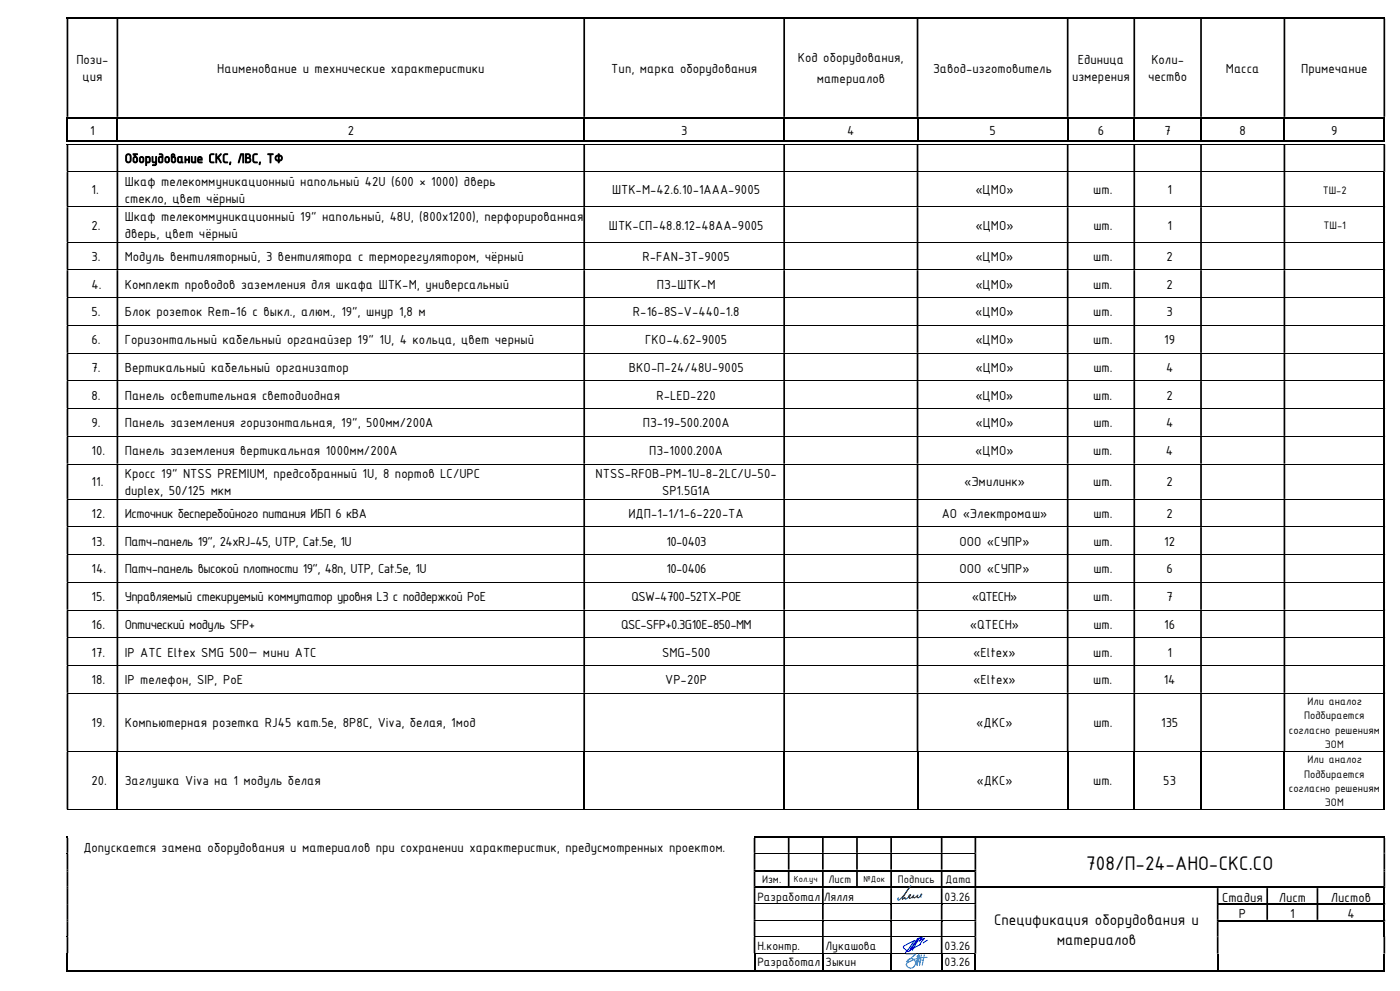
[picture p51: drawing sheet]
<svg xmlns="http://www.w3.org/2000/svg" width="420mm" height="297mm" viewBox="0 0 420 297" stroke-linecap="round" stroke-linejoin="round" font-family="sans-serif">
<defs><g id="words">
<text font-size="6.3" x="325.9" y="260.6">708/П-24-АНО-СКС.СО</text>
<g font-size="5">
<text x="298.2" y="277.2">Спецификация оборудования и</text>
<text x="317" y="283.2">материалов</text>
</g>
<g font-size="4.2">
<text x="22.9" y="19.1">Пози-</text>
<text x="65.2" y="21.8">Наименование и технические характеристики</text>
<text x="183.4" y="21.8">Тип, марка оборудования</text>
<text x="239.4" y="18.7">Код оборудования,</text>
<text x="279.9" y="21.8">Завод-изготовитель</text>
<text x="323.3" y="19.1">Единица</text>
<text x="345.4" y="19.1">Коли-</text>
<text x="367.7" y="21.8">Масса</text>
<text x="390.3" y="21.8">Примечание</text>
<text x="24.8" y="24.4">ция</text>
<text x="245" y="24.9">материалов</text>
<text x="321.6" y="24.4">измерения</text>
<text x="344.4" y="24.4">чество</text>
<text x="27.1" y="40.4">1</text>
<text x="104.3" y="40.4">2</text>
<text x="204.3" y="40.4">3</text>
<text x="254.2" y="40.4">4</text>
<text x="296.8" y="40.4">5</text>
<text x="329.3" y="40.4">6</text>
<text x="349.3" y="40.4">7</text>
<text x="371.8" y="40.4">8</text>
<text x="399.3" y="40.4">9</text>
<text x="37.4" y="48.8">Оборудование СКС, ЛВС, ТФ</text>
<text x="27.5" y="58.3">1.</text>
<text x="37.4" y="55.6">Шкаф телекоммуникационный напольный 42U (600 × 1000) дверь</text>
<text x="183.6" y="58.3">ШТК-М-42.6.10-1ААА-9005</text>
<text x="292.6" y="58.3">«ЦМО»</text>
<text x="328" y="58.3">шт.</text>
<text x="350.2" y="58.3">1</text>
<text x="37.4" y="60.8">стекло, цвет чёрный</text>
<text x="27.5" y="68.8">2.</text>
<text x="37.4" y="66.2">Шкаф телекоммуникационный 19&quot; напольный, 48U, (800x1200), перфорированная</text>
<text x="37.4" y="71.4">дверь, цвет чёрный</text>
<text x="182.7" y="68.8">ШТК-СП-48.8.12-48АА-9005</text>
<text x="292.6" y="68.8">«ЦМО»</text>
<text x="328" y="68.8">шт.</text>
<text x="350.2" y="68.8">1</text>
<text x="27.5" y="78.2">3.</text>
<text x="37.4" y="78.2">Модуль вентиляторный, 3 вентилятора с терморегулятором, чёрный</text>
<text x="192.7" y="78.2">R-FAN-3Т-9005</text>
<text x="292.6" y="78.2">«ЦМО»</text>
<text x="328" y="78.2">шт.</text>
<text x="349.9" y="78.2">2</text>
<text x="27.5" y="86.5">4.</text>
<text x="37.4" y="86.5">Комплект проводов заземления для шкафа ШТК-М, универсальный</text>
<text x="197.1" y="86.5">ПЗ-ШТК-М</text>
<text x="292.6" y="86.5">«ЦМО»</text>
<text x="328" y="86.5">шт.</text>
<text x="349.9" y="86.5">2</text>
<text x="27.5" y="94.8">5.</text>
<text x="37.4" y="94.8">Блок розеток Rem-16 с выкл., алюм., 19&quot;, шнур 1,8 м</text>
<text x="189.9" y="94.8">R-16-8S-V-440-1.8</text>
<text x="292.6" y="94.8">«ЦМО»</text>
<text x="328" y="94.8">шт.</text>
<text x="349.9" y="94.8">3</text>
<text x="27.5" y="103.1">6.</text>
<text x="37.4" y="103.1">Горизонтальный кабельный органайзер 19&quot; 1U, 4 кольца, цвет черный</text>
<text x="193.6" y="103.1">ГКО-4.62-9005</text>
<text x="292.6" y="103.1">«ЦМО»</text>
<text x="328" y="103.1">шт.</text>
<text x="349.3" y="103.1">19</text>
<text x="27.5" y="111.4">7.</text>
<text x="37.4" y="111.4">Вертикальный кабельный организатор</text>
<text x="188.7" y="111.4">ВКО-П-24/48U-9005</text>
<text x="292.6" y="111.4">«ЦМО»</text>
<text x="328" y="111.4">шт.</text>
<text x="349.8" y="111.4">4</text>
<text x="27.5" y="119.8">8.</text>
<text x="37.4" y="119.8">Панель осветительная светодиодная</text>
<text x="197" y="119.8">R-LED-220</text>
<text x="292.6" y="119.8">«ЦМО»</text>
<text x="328" y="119.8">шт.</text>
<text x="349.9" y="119.8">2</text>
<text x="27.5" y="128.1">9.</text>
<text x="37.4" y="128.1">Панель заземления горизонтальная, 19&quot;, 500мм/200А</text>
<text x="192.8" y="128.1">ПЗ-19-500.200А</text>
<text x="292.6" y="128.1">«ЦМО»</text>
<text x="328" y="128.1">шт.</text>
<text x="349.8" y="128.1">4</text>
<text x="27.5" y="136.4">10.</text>
<text x="37.4" y="136.4">Панель заземления вертикальная 1000мм/200А</text>
<text x="194.7" y="136.4">ПЗ-1000.200А</text>
<text x="292.6" y="136.4">«ЦМО»</text>
<text x="328" y="136.4">шт.</text>
<text x="349.8" y="136.4">4</text>
<text x="37.4" y="143.2">Кросс 19&quot; NTSS PREMIUM, предсобранный 1U, 8 портов LC/UPC</text>
<text x="178.7" y="143.2">NTSS-RFOB-PM-1U-8-2LC/U-50-</text>
<text x="27.5" y="145.8">11.</text>
<text x="37.4" y="148.4">duplex, 50/125 мкм</text>
<text x="198.6" y="148.4">SP1.5G1A</text>
<text x="289.2" y="145.8">«Эмилинк»</text>
<text x="328" y="145.8">шт.</text>
<text x="349.9" y="145.8">2</text>
<text x="27.5" y="155.2">12.</text>
<text x="37.4" y="155.2">Источник бесперебойного питания ИБП 6 кВА</text>
<text x="188.5" y="155.2">ИДП-1-1/1-6-220-ТА</text>
<text x="282.5" y="155.2">АО «Электромаш»</text>
<text x="328" y="155.2">шт.</text>
<text x="349.9" y="155.2">2</text>
<text x="27.5" y="163.5">13.</text>
<text x="37.4" y="163.5">Патч-панель 19&quot;, 24хRJ-45, UTP, Cat.5e, 1U</text>
<text x="199.9" y="163.5">10-0403</text>
<text x="287.9" y="163.5">ООО «СУПР»</text>
<text x="328" y="163.5">шт.</text>
<text x="349.3" y="163.5">12</text>
<text x="27.5" y="171.8">14.</text>
<text x="37.4" y="171.8">Патч-панель высокой плотности 19&quot;, 48п, UTP, Cat.5e, 1U</text>
<text x="199.9" y="171.8">10-0406</text>
<text x="287.9" y="171.8">ООО «СУПР»</text>
<text x="328" y="171.8">шт.</text>
<text x="349.9" y="171.8">6</text>
<text x="27.5" y="180.1">15.</text>
<text x="37.4" y="180.1">Управляемый стекируемый коммутатор уровня L3 с поддержкой PoE</text>
<text x="189.5" y="180.1">QSW-4700-52TX-POE</text>
<text x="291.6" y="180.1">«QTECH»</text>
<text x="328" y="180.1">шт.</text>
<text x="349.9" y="180.1">7</text>
<text x="27.5" y="188.5">16.</text>
<text x="37.4" y="188.5">Оптический модуль SFP+</text>
<text x="186.4" y="188.5">QSC-SFP+0.3G10E-850-MM</text>
<text x="291" y="188.5">«QTECH»</text>
<text x="328" y="188.5">шт.</text>
<text x="349.3" y="188.5">16</text>
<text x="27.5" y="196.8">17.</text>
<text x="37.4" y="196.8">IP АТС Eltex SMG 500— мини АТС</text>
<text x="198.6" y="196.8">SMG-500</text>
<text x="291.9" y="196.8">«Eltex»</text>
<text x="328" y="196.8">шт.</text>
<text x="350.2" y="196.8">1</text>
<text x="27.5" y="205.1">18.</text>
<text x="37.4" y="205.1">IP телефон, SIP, PoE</text>
<text x="199.6" y="205.1">VP-20P</text>
<text x="291.9" y="205.1">«Eltex»</text>
<text x="328" y="205.1">шт.</text>
<text x="349.1" y="205.1">14</text>
<text x="27.5" y="217.9">19.</text>
<text x="37.4" y="217.9">Компьютерная розетка RJ45 кат.5e, 8P8C, Viva, белая, 1мод</text>
<text x="292.9" y="217.9">«ДКС»</text>
<text x="328" y="217.9">шт.</text>
<text x="348.3" y="217.9">135</text>
<text x="27.5" y="235.4">20.</text>
<text x="37.4" y="235.4">Заглушка Viva на 1 модуль белая</text>
<text x="292.9" y="235.4">«ДКС»</text>
<text x="328" y="235.4">шт.</text>
<text x="349" y="235.4">53</text>
<text x="25" y="255.2">Допускается замена оборудования и материалов при сохранении характеристик, предусмотренных проектом.</text>
<text x="366.6" y="270.3">Стадия</text>
<text x="371.6" y="275.3">Р</text>
<text x="383.6" y="270.3">Лист</text>
<text x="387" y="275.3">1</text>
<text x="399.3" y="270.3">Листов</text>
<text x="404.2" y="275.3">4</text>
</g>
<g font-size="3.9">
<text x="227.2" y="269.9">Разработал</text>
<text x="247.1" y="269.9">Лялля</text>
<text x="283.3" y="269.9">03.26</text>
<text x="227.2" y="284.6">Н.контр.</text>
<text x="247.7" y="284.6">Лукашова</text>
<text x="283.3" y="284.6">03.26</text>
<text x="227.2" y="289.6">Разработал</text>
<text x="247.7" y="289.6">Зыкин</text>
<text x="283.3" y="289.6">03.26</text>
</g>
<g font-size="3.5">
<text x="396.8" y="58">ТШ-2</text>
<text x="397" y="68.6">ТШ-1</text>
<text x="391.2" y="215.6">Подбирается</text>
<text x="392.3" y="211.3">Или аналог</text>
<text x="386.7" y="219.9">согласно решениям</text>
<text x="397.5" y="224.2">ЭОМ</text>
<text x="391.2" y="233">Подбирается</text>
<text x="392.3" y="228.7">Или аналог</text>
<text x="386.7" y="237.4">согласно решениям</text>
<text x="397.5" y="241.7">ЭОМ</text>
<text x="228.6" y="264.7">Изм.</text>
<text x="248.6" y="264.7">Лист</text>
<text x="269.4" y="264.7">Подпись</text>
<text x="283.7" y="264.7">Дата</text>
</g>
<g font-size="2.8">
<text x="238.2" y="264.4">Кол.уч</text>
<text x="259.1" y="264.4">№Док</text>
</g>
</g></defs>
<g fill="#000">
<path d="M20 5h.5v.5h-.5z" fill-rule="evenodd"/>
<path d="M20 5.5h.5v29.5h-.5zM35 5.5h.5v29.5h-.5zM175 5.5h.5v29.5h-.5zM235 5.5h.5v29.5h-.5zM275 5.5h.5v29.5h-.5zM320 5.5h.5v29.5h-.5zM340 5.5h.5v29.5h-.5zM360 5.5h.6v29.5h-.6zM385.1 5.5h.5v29.5h-.5zM415 5.5h.5v29.5h-.5z" fill-rule="evenodd"/>
<path d="M35 5h.5v.5h-.5z" fill-rule="evenodd"/>
<path d="M175 5h.5v.5h-.5z" fill-rule="evenodd"/>
<path d="M235 5h.5v.5h-.5z" fill-rule="evenodd"/>
<path d="M275 5h.5v.5h-.5z" fill-rule="evenodd"/>
<path d="M320 5h.5v.5h-.5z" fill-rule="evenodd"/>
<path d="M340 5h.5v.5h-.5z" fill-rule="evenodd"/>
<path d="M360 5h.6v.5h-.6z" fill-rule="evenodd"/>
<path d="M385.1 5h.5v.5h-.5z" fill-rule="evenodd"/>
<path d="M415 5h.5v.5h-.5z" fill-rule="evenodd"/>
<path d="M20 35.6h.5v7h-.5z" fill-rule="evenodd"/>
<path d="M35 35.6h.5v7h-.5z" fill-rule="evenodd"/>
<path d="M175 35.6h.5v7h-.5z" fill-rule="evenodd"/>
<path d="M235 35.6h.5v7h-.5z" fill-rule="evenodd"/>
<path d="M275 35.6h.5v7h-.5z" fill-rule="evenodd"/>
<path d="M320 35.6h.5v7h-.5z" fill-rule="evenodd"/>
<path d="M340 35.6h.5v7h-.5z" fill-rule="evenodd"/>
<path d="M360 35.6h.6v7h-.6z" fill-rule="evenodd"/>
<path d="M385.1 35.6h.5v7h-.5z" fill-rule="evenodd"/>
<path d="M415 35.6h.5v7h-.5z" fill-rule="evenodd"/>
<path d="M20 42.1h15v.5h-15z" fill-rule="evenodd"/>
<path d="M20 251.2h.5v4.4h-.5zM226.1 251.2h.5v4.4h-.5zM236.3 251.2h.6v4.4h-.6zM246.6 251.2h.5v4.4h-.5zM256.8 251.2h.5v4.4h-.5zM267.1 251.2h.5v4.4h-.5zM282.2 251.2h.5v4.4h-.5zM292.4 251.2h.5v4.4h-.5zM415 251.2h.5v4.4h-.5z" fill-rule="evenodd"/>
<path d="M226.1 250.6h.5v.6h-.5z" fill-rule="evenodd"/>
<path d="M236.3 250.6h.6v.6h-.6z" fill-rule="evenodd"/>
<path d="M246.6 250.6h.5v.6h-.5z" fill-rule="evenodd"/>
<path d="M256.8 250.6h.5v.6h-.5z" fill-rule="evenodd"/>
<path d="M267.1 250.6h.5v.6h-.5z" fill-rule="evenodd"/>
<path d="M282.2 250.6h.5v.6h-.5z" fill-rule="evenodd"/>
<path d="M292.4 250.6h.5v.6h-.5z" fill-rule="evenodd"/>
<path d="M292.4 255.6h.5v.2h-.5zM415 255.6h.5v.2h-.5zM20 255.8h.5v4.8h-.5zM226.1 255.8h.5v4.8h-.5zM236.3 255.8h.6v4.8h-.6zM246.6 255.8h.5v4.8h-.5zM256.8 255.8h.5v4.8h-.5zM267.1 255.8h.5v4.8h-.5zM282.2 255.8h.5v4.8h-.5z" fill-rule="evenodd"/>
<path d="M292.4 255.8h.5v4.8h-.5zM415 255.8h.5v4.8h-.5z" fill-rule="evenodd"/>
<path d="M415 250.6h.5v.6h-.5z" fill-rule="evenodd"/>
<path d="M20 260.6h.5v.6h-.5zM226.1 260.6h.5v.6h-.5z" fill-rule="evenodd"/>
<path d="M20 265.6h.5v.6h-.5zM226.1 265.6h.5v.6h-.5z" fill-rule="evenodd"/>
<path d="M20 270.6h.5v.6h-.5zM226.1 270.6h.5v.6h-.5z" fill-rule="evenodd"/>
<path d="M20 275.7h.5v.5h-.5zM226.1 275.7h.5v.5h-.5z" fill-rule="evenodd"/>
<path d="M226.6 265.6h10.3v.5h-10.3z" fill-rule="evenodd"/>
<path d="M247.1 265.6h10.2v.5h-10.2z" fill-rule="evenodd"/>
<path d="M292.4 260.6h.5v.6h-.5zM415 260.6h.5v.6h-.5zM20 261.2h.5v4.4h-.5zM226.1 261.2h.5v4.4h-.5zM236.3 261.2h.6v4.4h-.6zM246.6 261.2h.5v4.4h-.5zM256.8 261.2h.5v4.4h-.5zM267.1 261.2h.5v4.4h-.5zM282.2 261.2h.5v4.4h-.5z" fill-rule="evenodd"/>
<path d="M292.4 261.2h.5v4.4h-.5zM415 261.2h.5v4.4h-.5z" fill-rule="evenodd"/>
<path d="M292.4 270.6h.5v.6h-.5zM365 270.6h.5v.6h-.5z" fill-rule="evenodd"/>
<path d="M292.4 275.7h.5v.5h-.5zM365 275.7h.5v.5h-.5z" fill-rule="evenodd"/>
<path d="M365 265.6h.5v.6h-.5z" fill-rule="evenodd"/>
<path d="M365.5 275.7h30v.5h-30z" fill-rule="evenodd"/>
<path d="M379.9 265.6h.5v.6h-.5z" fill-rule="evenodd"/>
<path d="M395 265.6h.5v.6h-.5z" fill-rule="evenodd"/>
<path d="M415 265.6h.5v.6h-.5zM20 266.2h.5v4.4h-.5zM226.1 266.2h.5v4.4h-.5zM246.6 266.2h.5v4.4h-.5zM267.1 266.2h.5v4.4h-.5zM282.2 266.2h.5v4.4h-.5zM292.4 266.2h.5v4.4h-.5zM365 266.2h.5v4.4h-.5zM379.9 266.2h.5v4.4h-.5zM395 266.2h.5v4.4h-.5z" fill-rule="evenodd"/>
<path d="M415 270.6h.5v.6h-.5zM20 271.2h.5v4.5h-.5zM226.1 271.2h.5v4.5h-.5zM246.6 271.2h.5v4.5h-.5zM267.1 271.2h.5v4.5h-.5zM282.2 271.2h.5v4.5h-.5zM292.4 271.2h.5v4.5h-.5zM365 271.2h.5v4.5h-.5zM379.9 271.2h.5v4.5h-.5zM395 271.2h.5v4.5h-.5z" fill-rule="evenodd"/>
<path d="M415 275.7h.5v.5h-.5zM20 276.2h.5v4.5h-.5zM226.1 276.2h.5v4.5h-.5zM246.6 276.2h.5v4.5h-.5zM267.1 276.2h.5v4.5h-.5zM282.2 276.2h.5v4.5h-.5zM292.4 276.2h.5v4.5h-.5zM365 276.2h.5v4.5h-.5z" fill-rule="evenodd"/>
<path d="M20 285.8h.5v5.4h-.5z" fill-rule="evenodd"/>
<path d="M20 290.7h206.1v.5h-206.1z" fill-rule="evenodd"/>
<path d="M226.1 285.8h.5v5.4h-.5z" fill-rule="evenodd"/>
<path d="M246.6 285.8h.5v5.4h-.5z" fill-rule="evenodd"/>
<path d="M267.1 285.8h.5v5.4h-.5z" fill-rule="evenodd"/>
<path d="M282.2 285.8h.5v5.4h-.5z" fill-rule="evenodd"/>
<path d="M292.4 280.7h.5v.1h-.5zM365 280.7h.5v.1h-.5zM415 280.7h.5v.1h-.5zM20 280.8h.5v4.9h-.5zM226.1 280.8h.5v4.9h-.5zM246.6 280.8h.5v4.9h-.5zM267.1 280.8h.5v4.9h-.5zM282.2 280.8h.5v4.9h-.5z" fill-rule="evenodd"/>
<path d="M292.4 280.8h.5v4.9h-.5zM365 280.8h.5v4.9h-.5zM415 280.8h.5v4.9h-.5z" fill-rule="evenodd"/>
<path d="M292.4 285.7h.5v.1h-.5zM365 285.7h.5v.1h-.5zM415 285.7h.5v.1h-.5z" fill-rule="evenodd"/>
<path d="M292.4 285.8h.5v5.4h-.5z" fill-rule="evenodd"/>
<path d="M365 285.8h.5v5.4h-.5z" fill-rule="evenodd"/>
<path d="M415 285.8h.5v5.4h-.5z" fill-rule="evenodd"/>
</g>
<g fill="#000">
<path d="M20.5 5h14.5v.5h-14.5zM35.5 5h139.5v.5h-139.5zM175.5 5h59.5v.5h-59.5zM235.5 5h39.5v.5h-39.5zM275.5 5h44.5v.5h-44.5zM320.5 5h19.5v.5h-19.5zM340.5 5h19.5v.5h-19.5zM360.6 5h24.5v.5h-24.5zM385.6 5h29.4v.5h-29.4zM20 35h.5v.6h-.5zM20.5 35h14.5v.5h-14.5zM35 35h.5v.6h-.5z"/>
<path d="M35.5 35h139.5v.5h-139.5zM175 35h.5v.6h-.5zM175.5 35h59.5v.5h-59.5zM235 35h.5v.6h-.5zM235.5 35h39.5v.5h-39.5zM275 35h.5v.6h-.5zM275.5 35h44.5v.5h-44.5zM320 35h.5v.6h-.5zM320.5 35h19.5v.5h-19.5zM340 35h.5v.6h-.5zM340.5 35h19.5v.5h-19.5zM360 35h.6v.6h-.6z"/>
<path d="M360.6 35h24.5v.5h-24.5zM385.1 35h.5v.6h-.5zM385.6 35h29.4v.5h-29.4zM415 35h.5v.6h-.5zM35.5 42.1h139.5v.5h-139.5zM175.5 42.1h59.5v.5h-59.5zM235.5 42.1h39.5v.5h-39.5zM275.5 42.1h44.5v.5h-44.5zM320.5 42.1h19.5v.5h-19.5zM340.5 42.1h19.5v.5h-19.5zM360.6 42.1h24.5v.5h-24.5zM385.6 42.1h29.4v.5h-29.4z"/>
<path d="M415 42.1h.5v.5h-.5zM20 250.6h.5v.6h-.5zM20 255.6h.5v.2h-.5zM226.6 250.6h9.7v.5h-9.7zM236.9 250.6h9.7v.5h-9.7zM247.1 250.6h9.7v.5h-9.7zM257.3 250.6h9.8v.5h-9.8zM267.6 250.6h14.6v.5h-14.6zM282.7 250.6h9.7v.5h-9.7zM292.9 250.6h122.1v.5h-122.1zM226.6 260.6h9.7v.6h-9.7zM236.3 260.6h.6v.6h-.6z"/>
<path d="M236.9 260.6h9.7v.6h-9.7zM236.9 265.6h9.7v.5h-9.7zM246.6 260.6h.5v.6h-.5zM246.6 265.6h.5v.6h-.5zM246.6 270.6h.5v.6h-.5zM246.6 275.7h.5v.5h-.5zM247.1 260.6h9.7v.6h-9.7zM256.8 260.6h.5v.6h-.5zM257.3 260.6h9.8v.6h-9.8zM257.3 265.6h9.8v.5h-9.8zM267.1 260.6h.5v.6h-.5zM267.1 265.6h.5v.6h-.5z"/>
<path d="M267.1 270.6h.5v.6h-.5zM267.1 275.7h.5v.5h-.5zM267.6 260.6h14.6v.6h-14.6zM267.6 265.6h14.6v.5h-14.6zM282.2 260.6h.5v.6h-.5zM282.2 265.6h.5v.6h-.5zM282.2 270.6h.5v.6h-.5zM282.2 275.7h.5v.5h-.5zM282.7 260.6h9.7v.6h-9.7zM282.7 265.6h9.7v.5h-9.7zM292.4 265.6h.5v.6h-.5zM292.9 265.6h72.1v.5h-72.1z"/>
<path d="M365.5 265.6h14.4v.5h-14.4zM365.5 270.6h14.4v.5h-14.4zM379.9 270.6h.5v.6h-.5zM380.4 265.6h14.6v.5h-14.6zM380.4 270.6h14.6v.5h-14.6zM395 270.6h.5v.6h-.5zM395.5 265.6h19.5v.5h-19.5zM395.5 270.6h19.5v.5h-19.5zM395.5 275.7h19.5v.5h-19.5zM415 266.2h.5v4.4h-.5zM415 271.2h.5v4.5h-.5zM415 276.2h.5v4.5h-.5z"/>
<path d="M20 280.7h.5v.1h-.5zM20 285.7h.5v.1h-.5zM226.6 290.7h20v.5h-20zM247.1 290.7h20v.5h-20zM267.6 290.7h14.6v.5h-14.6zM282.7 290.7h9.7v.5h-9.7zM292.9 290.7h72.1v.5h-72.1zM365.5 290.7h49.5v.5h-49.5zM415 290.7h.5v.5h-.5z"/>
</g>
<path d="M226.1 255.7h66.3M226.6 270.7h20M226.6 275.8h20M247.1 270.7h20M247.1 275.8h20M267.6 270.7h14.6M267.6 275.8h14.6M282.7 270.7h9.7M282.7 275.8h9.7M226.1 280.8h66.3M226.1 285.7h66.3" fill="none" stroke="#000" stroke-width=".3"/>
<path d="M275.2 281.3l-2.5 3.8-.5-.1-1-.7-.1-.7 3.4-1.7-2.9 3.6M275.2 281.5l1.5-.6-1 1.2 1.6-.9-1 1.2a2.29 2.29 0 0 1-1.8 1.5l-.9 .7M275.6 281.1l-2.5 3.8M276 280.9l-2.3 4M278.2 281.8l-1.2 .8" fill="none" stroke="#00f" stroke-width=".3"/>
<path d="M276.3 268.9l-.1-.7 .2-.3 .1 .3-1.1 .9-.4-.2 .4-.6-1.1 .8-.1-.2-.5 .2 .5-.8-.4 .4a.72 .72 0 0 1-1 .5l-.1-.2 .2-.4-.3 .1v-.1l.6-.5-.1 .3-1.1 1h-.5v-.4l-.8 .5 1.2-2.2 1.3-1.8-1.8 2.5-1.7 1.8-.4-.2 .2-.5" fill="none" stroke="#003f7f" stroke-width=".3"/>
<path d="M271.9 289.1a1.4 1.4 0 0 0 1 1 1.4 1.4 0 0 0 1.4-.5M272 288.2a1.35 1.35 0 0 1 2.1-.7 1.35 1.35 0 0 1 .1 2.1M275.6 285.9l-.1 1.8-.5 1.6M275.7 285.9l.3 2.3-.2 1.1M276.1 287.7h.8" fill="none" stroke="#2776bb" stroke-width=".3"/>
<path d="M275.3 286.6l.2 .2z" fill-rule="evenodd" fill="#2776bb"/>
<path d="M275.3 286.6l.2 .2z" fill="none" stroke="#2776bb" stroke-width=".3"/>
<path d="M275.2 286.5l.2 .2z" fill-rule="evenodd" fill="#2776bb"/>
<path d="M275.2 286.5l.2 .2z" fill="none" stroke="#2776bb" stroke-width=".3"/>
<path d="M275.1 286.6l.2 .2z" fill-rule="evenodd" fill="#2776bb"/>
<path d="M275.1 286.6l.2 .2z" fill="none" stroke="#2776bb" stroke-width=".3"/>
<path d="M275.2 286.7l.2 .1z" fill-rule="evenodd" fill="#2776bb"/>
<path d="M271.9 285.9h2.9l-2.8 2.3M272.6 288.3l-.5 .3-.2 .6M275.2 286.7l.2 .1zM275.3 286.7l.1 1.3-.3 1.4M275.4 286.6l-.6 2.3M276.4 286.1l-.6 3.2M277.3 286.1l-.6 3.2M278.1 286.9l-1.9 .1-1.8 .5-1.7 .8" fill="none" stroke="#2776bb" stroke-width=".3"/>
<g fill="none" stroke="#000" stroke-width=".3">
<path d="M20 43.2h395.5M20 51.5h395M20 62h395M20 72.6h395M20 80.9h395M20 89.2h395M20 97.5h395M20 105.8h395M20 114.1h395M20 122.4h395M20 130.7h395M20 139.1h395"/>
<path d="M20 149.6h395M20 157.9h395M20 166.2h395M20 174.5h395M20 182.8h395M20 191.1h395M20 199.4h395M20 207.7h395M20 225.2h395M20 242.7h395"/>
</g>
<g fill="#000">
<path d="M20 43.3h.5v8.1h-.5zM35 43.3h.5v8.1h-.5zM175 43.3h.5v8.1h-.5zM235 43.3h.5v8.1h-.5zM275 43.3h.5v8.1h-.5zM320 43.3h.5v8.1h-.5zM340 43.3h.5v8.1h-.5zM360 43.3h.6v8.1h-.6zM385.1 43.3h.5v8.1h-.5zM415 43.3h.5v8.1h-.5z" fill-rule="evenodd"/>
<path d="M415 51.4h.5v.2h-.5zM20 51.6h.5v10.3h-.5zM35 51.6h.5v10.3h-.5zM175 51.6h.5v10.3h-.5zM235 51.6h.5v10.3h-.5zM275 51.6h.5v10.3h-.5zM320 51.6h.5v10.3h-.5zM340 51.6h.5v10.3h-.5zM360 51.6h.6v10.3h-.6zM385.1 51.6h.5v10.3h-.5z" fill-rule="evenodd"/>
<path d="M415 61.9h.5v.2h-.5zM20 62.1h.5v10.4h-.5zM35 62.1h.5v10.4h-.5zM175 62.1h.5v10.4h-.5zM235 62.1h.5v10.4h-.5zM275 62.1h.5v10.4h-.5zM320 62.1h.5v10.4h-.5zM340 62.1h.5v10.4h-.5zM360 62.1h.6v10.4h-.6zM385.1 62.1h.5v10.4h-.5z" fill-rule="evenodd"/>
<path d="M415 72.5h.5v.2h-.5zM20 72.7h.5v8.1h-.5zM35 72.7h.5v8.1h-.5zM175 72.7h.5v8.1h-.5zM235 72.7h.5v8.1h-.5zM275 72.7h.5v8.1h-.5zM320 72.7h.5v8.1h-.5zM340 72.7h.5v8.1h-.5zM360 72.7h.6v8.1h-.6zM385.1 72.7h.5v8.1h-.5z" fill-rule="evenodd"/>
<path d="M415 80.8h.5v.2h-.5zM20 81h.5v8.1h-.5zM35 81h.5v8.1h-.5zM175 81h.5v8.1h-.5zM235 81h.5v8.1h-.5zM275 81h.5v8.1h-.5zM320 81h.5v8.1h-.5zM340 81h.5v8.1h-.5zM360 81h.6v8.1h-.6zM385.1 81h.5v8.1h-.5z" fill-rule="evenodd"/>
<path d="M415 89.1h.5v.2h-.5zM20 89.3h.5v8.1h-.5zM35 89.3h.5v8.1h-.5zM175 89.3h.5v8.1h-.5zM235 89.3h.5v8.1h-.5zM275 89.3h.5v8.1h-.5zM320 89.3h.5v8.1h-.5zM340 89.3h.5v8.1h-.5zM360 89.3h.6v8.1h-.6zM385.1 89.3h.5v8.1h-.5z" fill-rule="evenodd"/>
<path d="M415 97.4h.5v.2h-.5zM20 97.6h.5v8.1h-.5zM35 97.6h.5v8.1h-.5zM175 97.6h.5v8.1h-.5zM235 97.6h.5v8.1h-.5zM275 97.6h.5v8.1h-.5zM320 97.6h.5v8.1h-.5zM340 97.6h.5v8.1h-.5zM360 97.6h.6v8.1h-.6zM385.1 97.6h.5v8.1h-.5z" fill-rule="evenodd"/>
<path d="M415 105.7h.5v.2h-.5zM20 105.9h.5v8.1h-.5zM35 105.9h.5v8.1h-.5zM175 105.9h.5v8.1h-.5zM235 105.9h.5v8.1h-.5zM275 105.9h.5v8.1h-.5zM320 105.9h.5v8.1h-.5zM340 105.9h.5v8.1h-.5zM360 105.9h.6v8.1h-.6zM385.1 105.9h.5v8.1h-.5z" fill-rule="evenodd"/>
<path d="M415 114h.5v.2h-.5zM20 114.2h.5v8.1h-.5zM35 114.2h.5v8.1h-.5zM175 114.2h.5v8.1h-.5zM235 114.2h.5v8.1h-.5zM275 114.2h.5v8.1h-.5zM320 114.2h.5v8.1h-.5zM340 114.2h.5v8.1h-.5zM360 114.2h.6v8.1h-.6zM385.1 114.2h.5v8.1h-.5z" fill-rule="evenodd"/>
<path d="M415 122.3h.5v.2h-.5zM20 122.5h.5v8.1h-.5zM35 122.5h.5v8.1h-.5zM175 122.5h.5v8.1h-.5zM235 122.5h.5v8.1h-.5zM275 122.5h.5v8.1h-.5zM320 122.5h.5v8.1h-.5zM340 122.5h.5v8.1h-.5zM360 122.5h.6v8.1h-.6zM385.1 122.5h.5v8.1h-.5z" fill-rule="evenodd"/>
<path d="M415 130.6h.5v.2h-.5zM20 130.8h.5v8.2h-.5zM35 130.8h.5v8.2h-.5zM175 130.8h.5v8.2h-.5zM235 130.8h.5v8.2h-.5zM275 130.8h.5v8.2h-.5zM320 130.8h.5v8.2h-.5zM340 130.8h.5v8.2h-.5zM360 130.8h.6v8.2h-.6zM385.1 130.8h.5v8.2h-.5z" fill-rule="evenodd"/>
<path d="M415 139h.5v.1h-.5zM20 139.1h.5v10.4h-.5zM35 139.1h.5v10.4h-.5zM175 139.1h.5v10.4h-.5zM235 139.1h.5v10.4h-.5zM275 139.1h.5v10.4h-.5zM320 139.1h.5v10.4h-.5zM340 139.1h.5v10.4h-.5zM360 139.1h.6v10.4h-.6zM385.1 139.1h.5v10.4h-.5z" fill-rule="evenodd"/>
<path d="M415 149.5h.5v.2h-.5zM20 149.7h.5v8.1h-.5zM35 149.7h.5v8.1h-.5zM175 149.7h.5v8.1h-.5zM235 149.7h.5v8.1h-.5zM275 149.7h.5v8.1h-.5zM320 149.7h.5v8.1h-.5zM340 149.7h.5v8.1h-.5zM360 149.7h.6v8.1h-.6zM385.1 149.7h.5v8.1h-.5z" fill-rule="evenodd"/>
<path d="M415 157.8h.5v.2h-.5zM20 158h.5v8.1h-.5zM35 158h.5v8.1h-.5zM175 158h.5v8.1h-.5zM235 158h.5v8.1h-.5zM275 158h.5v8.1h-.5zM320 158h.5v8.1h-.5zM340 158h.5v8.1h-.5zM360 158h.6v8.1h-.6zM385.1 158h.5v8.1h-.5z" fill-rule="evenodd"/>
<path d="M415 166.1h.5v.2h-.5zM20 166.3h.5v8.1h-.5zM35 166.3h.5v8.1h-.5zM175 166.3h.5v8.1h-.5zM235 166.3h.5v8.1h-.5zM275 166.3h.5v8.1h-.5zM320 166.3h.5v8.1h-.5zM340 166.3h.5v8.1h-.5zM360 166.3h.6v8.1h-.6zM385.1 166.3h.5v8.1h-.5z" fill-rule="evenodd"/>
<path d="M415 174.4h.5v.2h-.5zM20 174.6h.5v8.2h-.5zM35 174.6h.5v8.2h-.5zM175 174.6h.5v8.2h-.5zM235 174.6h.5v8.2h-.5zM275 174.6h.5v8.2h-.5zM320 174.6h.5v8.2h-.5zM340 174.6h.5v8.2h-.5zM360 174.6h.6v8.2h-.6zM385.1 174.6h.5v8.2h-.5z" fill-rule="evenodd"/>
<path d="M415 182.8h.5v.1h-.5zM20 182.9h.5v8.2h-.5zM35 182.9h.5v8.2h-.5zM175 182.9h.5v8.2h-.5zM235 182.9h.5v8.2h-.5zM275 182.9h.5v8.2h-.5zM320 182.9h.5v8.2h-.5zM340 182.9h.5v8.2h-.5zM360 182.9h.6v8.2h-.6zM385.1 182.9h.5v8.2h-.5z" fill-rule="evenodd"/>
<path d="M415 191.1h.5v.1h-.5zM20 191.2h.5v8.1h-.5zM35 191.2h.5v8.1h-.5zM175 191.2h.5v8.1h-.5zM235 191.2h.5v8.1h-.5zM275 191.2h.5v8.1h-.5zM320 191.2h.5v8.1h-.5zM340 191.2h.5v8.1h-.5zM360 191.2h.6v8.1h-.6zM385.1 191.2h.5v8.1h-.5z" fill-rule="evenodd"/>
<path d="M415 199.3h.5v.2h-.5zM20 199.5h.5v8.1h-.5zM35 199.5h.5v8.1h-.5zM175 199.5h.5v8.1h-.5zM235 199.5h.5v8.1h-.5zM275 199.5h.5v8.1h-.5zM320 199.5h.5v8.1h-.5zM340 199.5h.5v8.1h-.5zM360 199.5h.6v8.1h-.6zM385.1 199.5h.5v8.1h-.5z" fill-rule="evenodd"/>
<path d="M415 207.6h.5v.2h-.5zM20 207.8h.5v17.3h-.5zM35 207.8h.5v17.3h-.5zM175 207.8h.5v17.3h-.5zM235 207.8h.5v17.3h-.5zM275 207.8h.5v17.3h-.5zM320 207.8h.5v17.3h-.5zM340 207.8h.5v17.3h-.5zM360 207.8h.6v17.3h-.6zM385.1 207.8h.5v17.3h-.5z" fill-rule="evenodd"/>
<path d="M415 225.1h.5v.2h-.5zM20 225.3h.5v17.3h-.5z" fill-rule="evenodd"/>
<path d="M415 225.3h.5v17.4h-.5z" fill-rule="evenodd"/>
</g>
<g fill="#000">
<path d="M415 51.6h.5v10.3h-.5zM415 62.1h.5v10.4h-.5zM415 72.7h.5v8.1h-.5zM415 81h.5v8.1h-.5zM415 89.3h.5v8.1h-.5zM415 97.6h.5v8.1h-.5zM415 105.9h.5v8.1h-.5zM415 114.2h.5v8.1h-.5zM415 122.5h.5v8.1h-.5zM415 130.8h.5v8.2h-.5zM415 139.1h.5v10.4h-.5zM415 149.7h.5v8.1h-.5z"/>
<path d="M415 158h.5v8.1h-.5zM415 166.3h.5v8.1h-.5zM415 174.6h.5v8.2h-.5zM415 182.9h.5v8.2h-.5zM415 191.2h.5v8.1h-.5zM415 199.5h.5v8.1h-.5zM415 207.8h.5v17.3h-.5zM35 225.3h.5v17.3h-.5zM175 225.3h.5v17.3h-.5zM235 225.3h.5v17.3h-.5zM275 225.3h.5v17.3h-.5zM320 225.3h.5v17.3h-.5z"/>
<path d="M340 225.3h.5v17.3h-.5zM360 225.3h.6v17.3h-.6zM385.1 225.3h.5v17.3h-.5z"/>
</g>
<use href="#words"/>
</svg>
